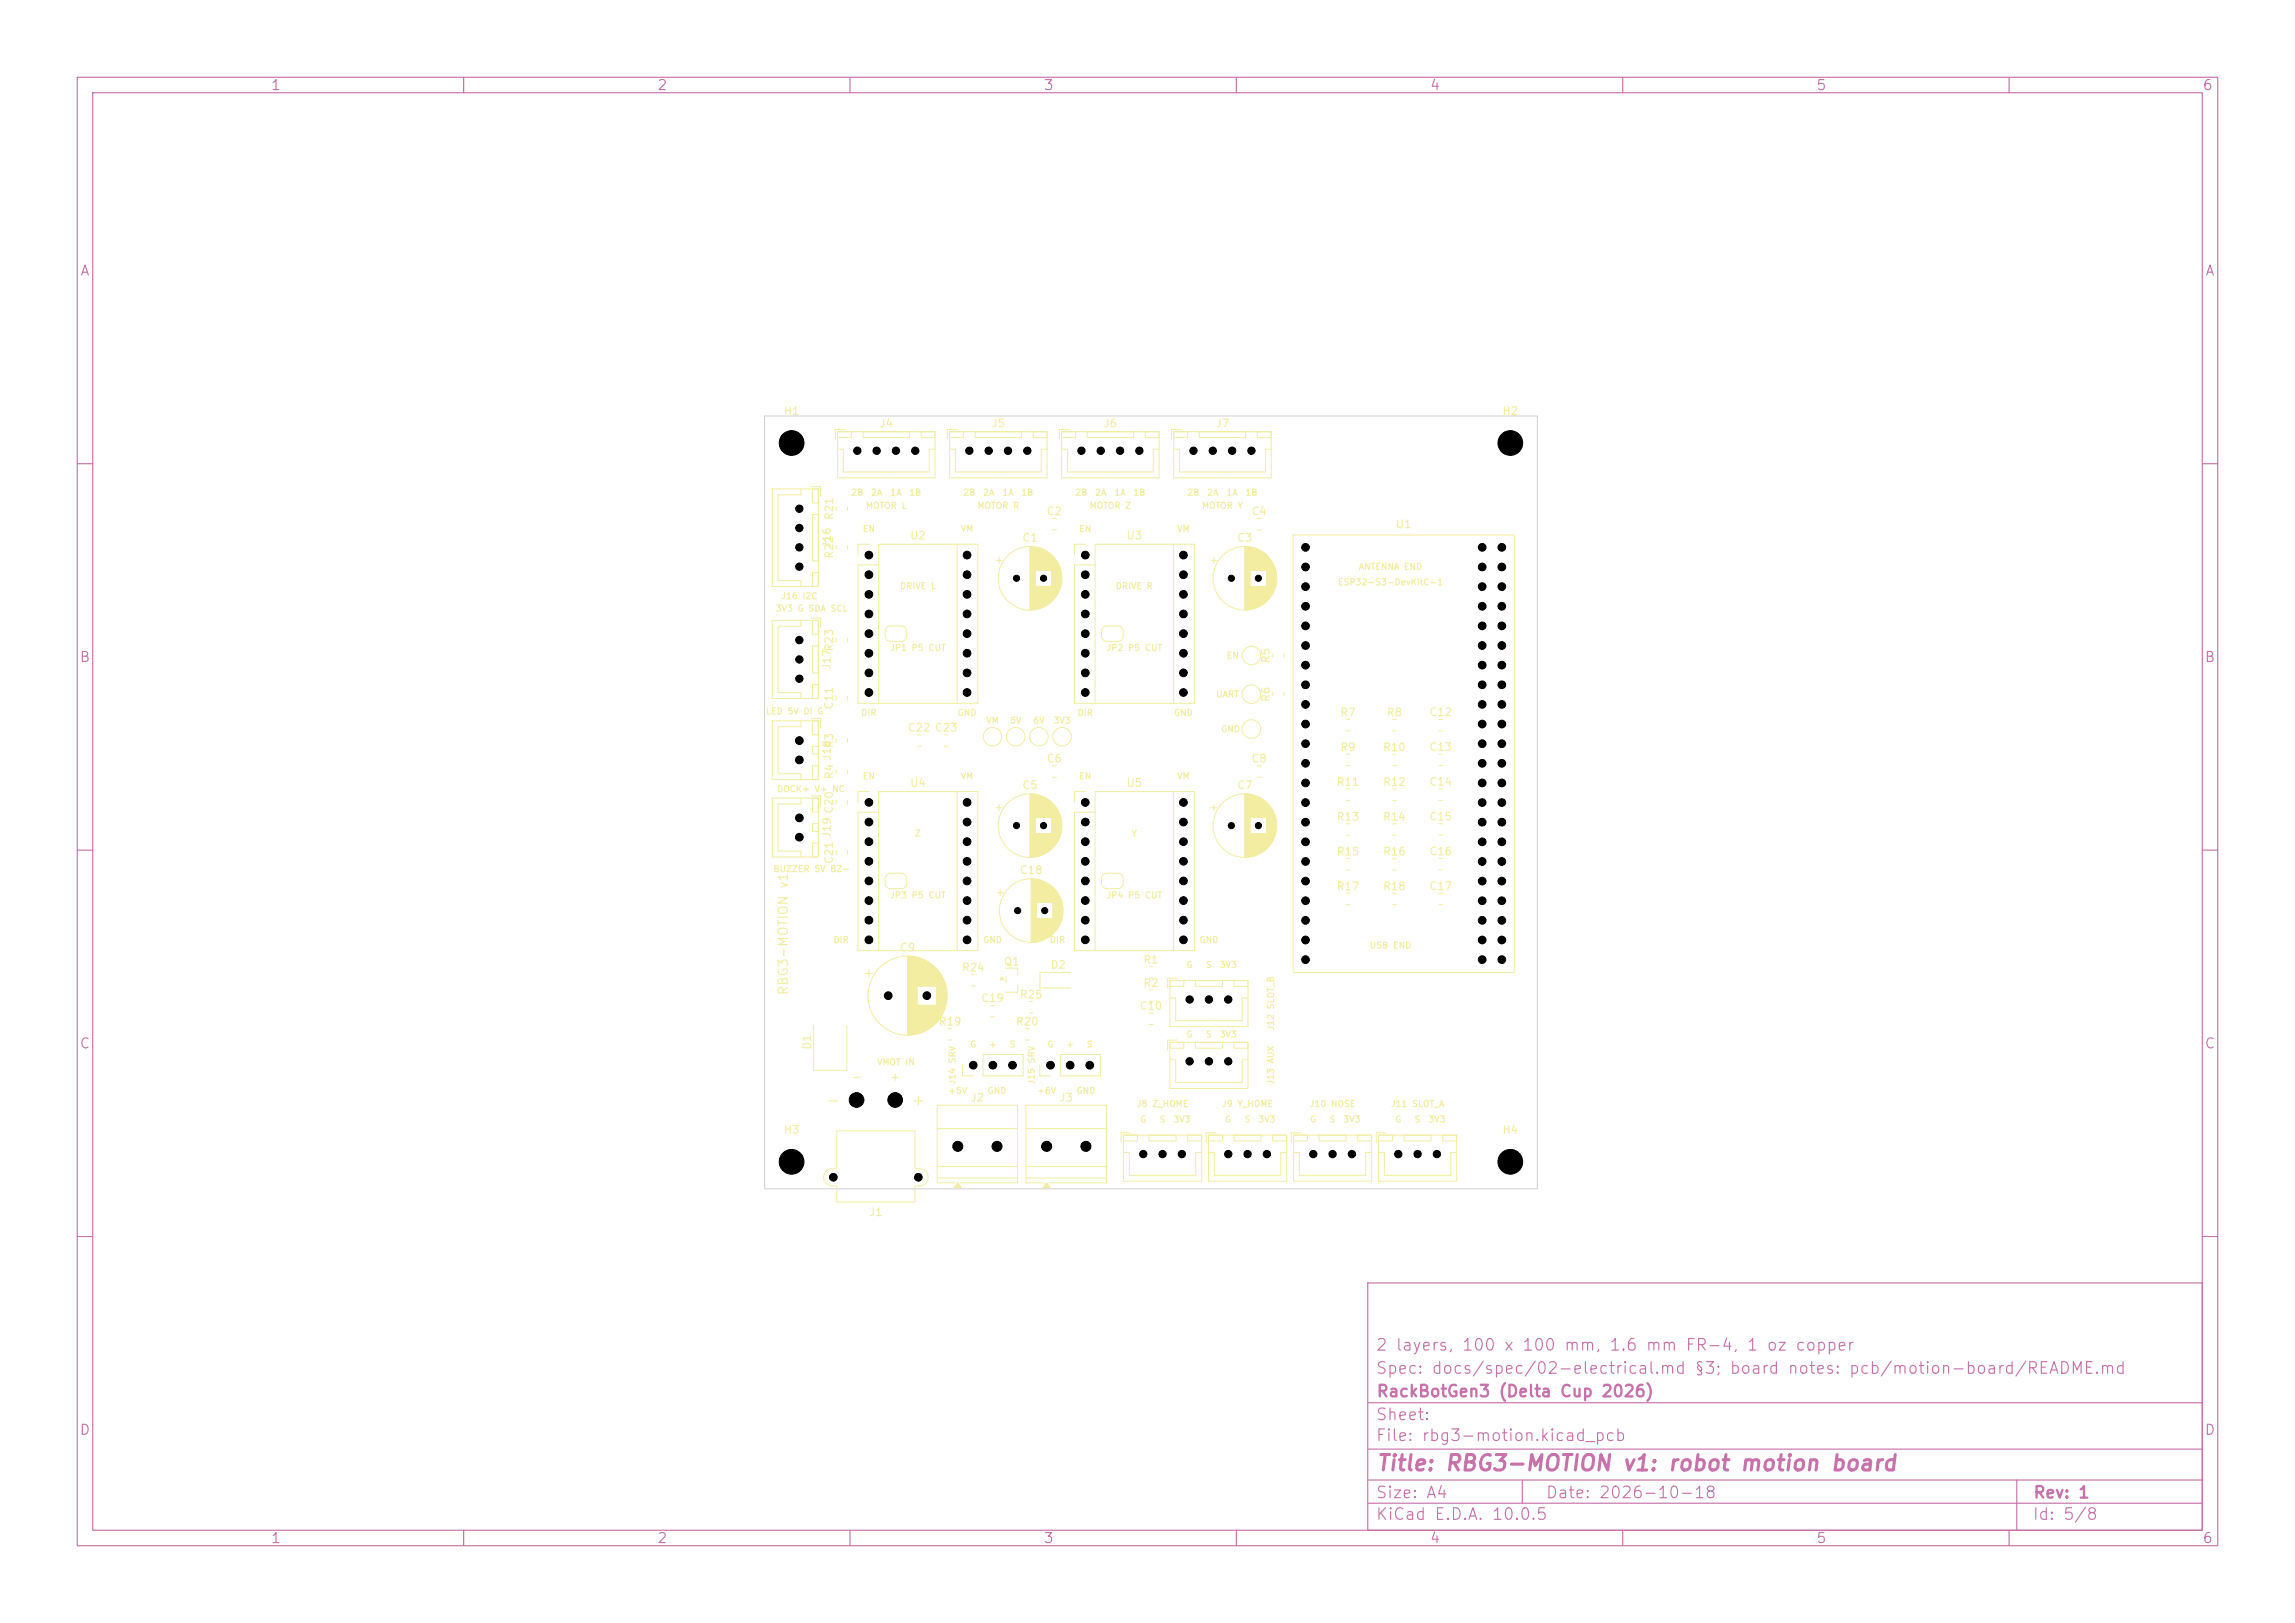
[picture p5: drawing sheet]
<svg xmlns="http://www.w3.org/2000/svg" width="297mm" height="210mm" viewBox="0 0 297 210" stroke-linecap="round" stroke-linejoin="round" font-family="sans-serif">
<defs><g id="words">
<text font-size="2" fill="#c872ab" x="178" y="190.8">Title: RBG3-MOTION v1: robot motion board</text>
<g font-size="1.5" fill="#f2eda1">
<text x="106.8" y="143.5">-</text>
<text x="117.8" y="143.5">+</text>
</g>
<g font-size="1.5" fill="#c872ab">
<text x="178" y="178.1">Spec: docs/spec/02-electrical.md §3; board notes: pcb/motion-board/README.md</text>
<text x="178" y="175.1">2 layers, 100 x 100 mm, 1.6 mm FR-4, 1 oz copper</text>
<text x="178" y="184.1">Sheet:</text>
<text x="178" y="181.1">RackBotGen3 (Delta Cup 2026)</text>
<text x="178" y="186.8">File: rbg3-motion.kicad_pcb</text>
<text x="178" y="197">KiCad E.D.A. 10.0.5</text>
<text x="178" y="194.2">Size: A4</text>
<text x="200" y="194.2">Date: 2026-10-18</text>
<text x="263" y="197">Id: 5/8</text>
<text x="263" y="194.2">Rev: 1</text>
</g>
<g font-size="1.3" fill="#c872ab">
<text x="35" y="12">1</text>
<text x="85" y="12">2</text>
<text x="135" y="12">3</text>
<text x="185" y="12">4</text>
<text x="235" y="12">5</text>
<text x="285" y="12">6</text>
<text x="10.3" y="36">A</text>
<text x="285.3" y="36">A</text>
<text x="10.2" y="86">B</text>
<text x="285.2" y="86">B</text>
<text x="10.2" y="136">C</text>
<text x="285.2" y="136">C</text>
<text x="10.2" y="186">D</text>
<text x="285.2" y="186">D</text>
<text x="35" y="200">1</text>
<text x="85" y="200">2</text>
<text x="135" y="200">3</text>
<text x="185" y="200">4</text>
<text x="235" y="200">5</text>
<text x="285" y="200">6</text>
</g>
<text font-size="1.2" fill="#f2eda1" x="102.3" y="128.9" transform="rotate(-90 102.3 128.9)">RBG3-MOTION v1</text>
<g font-size="1" fill="#f2eda1">
<text x="101.3" y="53.9">H1</text>
<text x="194.4" y="53.9">H2</text>
<text x="113.7" y="55.5">J4</text>
<text x="128.2" y="55.5">J5</text>
<text x="142.7" y="55.5">J6</text>
<text x="157.2" y="55.5">J7</text>
<text x="107.8" y="71" transform="rotate(-90 107.8 71)">J16</text>
<text x="108.1" y="67.4" transform="rotate(-90 108.1 67.4)">R21</text>
<text x="117.7" y="70">U2</text>
<text x="132.2" y="70.3">C1</text>
<text x="135.4" y="66.9">C2</text>
<text x="145.7" y="70">U3</text>
<text x="160" y="70.3">C3</text>
<text x="161.9" y="66.9">C4</text>
<text x="180.6" y="68.6">U1</text>
<text x="108.1" y="72.4" transform="rotate(-90 108.1 72.4)">R22</text>
<text x="107.8" y="86.8" transform="rotate(-90 107.8 86.8)">J17</text>
<text x="108.1" y="84.4" transform="rotate(-90 108.1 84.4)">R23</text>
<text x="164.6" y="85.9" transform="rotate(-90 164.6 85.9)">R5</text>
<text x="108" y="91.9" transform="rotate(-90 108 91.9)">C11</text>
<text x="117.4" y="94.9">C22 C23</text>
<text x="164.6" y="90.9" transform="rotate(-90 164.6 90.9)">R6</text>
<text x="173.4" y="92.9">R7</text>
<text x="179.4" y="92.9">R8</text>
<text x="184.9" y="92.9">C12</text>
<text x="107.8" y="98.5" transform="rotate(-90 107.8 98.5)">J18</text>
<text x="108.1" y="100.9" transform="rotate(-90 108.1 100.9)">R4</text>
<text x="108.1" y="96.9" transform="rotate(-90 108.1 96.9)">R3</text>
<text x="135.4" y="98.9">C6</text>
<text x="161.9" y="98.9">C8</text>
<text x="172.9" y="101.9">R11</text>
<text x="173.4" y="97.4">R9</text>
<text x="178.9" y="97.4">R10</text>
<text x="178.9" y="101.9">R12</text>
<text x="184.9" y="97.4">C13</text>
<text x="184.9" y="101.9">C14</text>
<text x="108" y="105.4" transform="rotate(-90 108 105.4)">C20</text>
<text x="117.7" y="102">U4</text>
<text x="132.2" y="102.3">C5</text>
<text x="145.7" y="102">U5</text>
<text x="160" y="102.3">C7</text>
<text x="172.9" y="106.4">R13</text>
<text x="178.9" y="106.4">R14</text>
<text x="184.9" y="106.4">C15</text>
<text x="107.8" y="108.5" transform="rotate(-90 107.8 108.5)">J19</text>
<text x="108" y="111.9" transform="rotate(-90 108 111.9)">C21</text>
<text x="131.9" y="113.3">C18</text>
<text x="172.9" y="110.9">R15</text>
<text x="178.9" y="110.9">R16</text>
<text x="184.9" y="110.9">C16</text>
<text x="172.9" y="115.4">R17</text>
<text x="178.9" y="115.4">R18</text>
<text x="184.9" y="115.4">C17</text>
<text x="116.4" y="123.3">C9</text>
<text x="124.4" y="125.9">R24</text>
<text x="129.8" y="125.2">Q1</text>
<text x="135.9" y="125.6">D2</text>
<text x="147.9" y="124.9">R1</text>
<text x="126.9" y="129.9">C19</text>
<text x="131.9" y="129.4">R25</text>
<text x="147.4" y="130.9">C10</text>
<text x="147.9" y="127.9">R2</text>
<text x="105.2" y="135.9" transform="rotate(-90 105.2 135.9)">D1</text>
<text x="121.4" y="132.9">R19</text>
<text x="131.4" y="132.9">R20</text>
<text x="110.1" y="140.1">-</text>
<text x="115.1" y="140.1">+</text>
<text x="125.5" y="142.8">J2</text>
<text x="137" y="142.8">J3</text>
<text x="101.3" y="146.9">H3</text>
<text x="194.4" y="146.9">H4</text>
<text x="112.4" y="157.6">J1</text>
</g>
<g font-size=".8" fill="#f2eda1">
<text x="110.1" y="64.3">2B</text>
<text x="112.6" y="64.3">2A</text>
<text x="115.1" y="64.3">1A</text>
<text x="117.6" y="64.3">1B</text>
<text x="124.6" y="64.3">2B</text>
<text x="127.1" y="64.3">2A</text>
<text x="129.6" y="64.3">1A</text>
<text x="132.1" y="64.3">1B</text>
<text x="139.1" y="64.3">2B</text>
<text x="141.6" y="64.3">2A</text>
<text x="144.1" y="64.3">1A</text>
<text x="146.6" y="64.3">1B</text>
<text x="153.6" y="64.3">2B</text>
<text x="156.1" y="64.3">2A</text>
<text x="158.6" y="64.3">1A</text>
<text x="161.1" y="64.3">1B</text>
<text x="111.6" y="69">EN</text>
<text x="112" y="66">MOTOR L</text>
<text x="124.3" y="69">VM</text>
<text x="126.4" y="66">MOTOR R</text>
<text x="139.6" y="69">EN</text>
<text x="140.9" y="66">MOTOR Z</text>
<text x="152.3" y="69">VM</text>
<text x="155.5" y="66">MOTOR Y</text>
<text x="101" y="77.7">J16 I2C</text>
<text x="116.4" y="76.4">DRIVE L</text>
<text x="144.3" y="76.4">DRIVE R</text>
<text x="173.1" y="75.9">ESP32-S3-DevKitC-1</text>
<text x="175.8" y="73.9">ANTENNA END</text>
<text x="100.3" y="79.3">3V3 G SDA SCL</text>
<text x="115.1" y="84.4">JP1 P5 CUT</text>
<text x="143.1" y="84.4">JP2 P5 CUT</text>
<text x="158.7" y="85.4">EN</text>
<text x="99.1" y="92.6">LED 5V DI G</text>
<text x="111.4" y="92.8">DIR</text>
<text x="123.8" y="92.8">GND</text>
<text x="127.6" y="93.8">VM</text>
<text x="130.6" y="93.8">5V</text>
<text x="133.6" y="93.8">6V</text>
<text x="136.3" y="93.8">3V3</text>
<text x="139.4" y="92.8">DIR</text>
<text x="151.9" y="92.8">GND</text>
<text x="157.3" y="90.4">UART</text>
<text x="158" y="94.9">GND</text>
<text x="111.6" y="101">EN</text>
<text x="124.3" y="101">VM</text>
<text x="139.6" y="101">EN</text>
<text x="152.3" y="101">VM</text>
<text x="100.5" y="102.7">DOCK+ V+ NC</text>
<text x="100" y="113">BUZZER 5V BZ-</text>
<text x="118.3" y="108.4">Z</text>
<text x="146.4" y="108.4">Y</text>
<text x="115.1" y="116.4">JP3 P5 CUT</text>
<text x="143.1" y="116.4">JP4 P5 CUT</text>
<text x="107.8" y="122.2">DIR</text>
<text x="127.1" y="122.2">GND</text>
<text x="135.8" y="122.2">DIR</text>
<text x="153.5" y="125.4">G</text>
<text x="155.2" y="122.2">GND</text>
<text x="156" y="125.4">S</text>
<text x="157.8" y="125.4">3V3</text>
<text x="177.2" y="122.9">USB END</text>
<text x="125.5" y="135.7">G</text>
<text x="127.9" y="135.7">+</text>
<text x="130.6" y="135.7">S</text>
<text x="135.5" y="135.7">G</text>
<text x="137.9" y="135.7">+</text>
<text x="140.6" y="135.7">S</text>
<text x="153.5" y="134.4">G</text>
<text x="156" y="134.4">S</text>
<text x="157.8" y="134.4">3V3</text>
<text x="165.1" y="133.4" transform="rotate(-90 165.1 133.4)">J12 SLOT_B</text>
<text x="113.4" y="138">VMOT IN</text>
<text x="122.6" y="141.7">+5V</text>
<text x="123.9" y="140.4" transform="rotate(-90 123.9 140.4)">J14 SRV</text>
<text x="127.7" y="141.7">GND</text>
<text x="134.1" y="140.4" transform="rotate(-90 134.1 140.4)">J15 SRV</text>
<text x="134.1" y="141.7">+6V</text>
<text x="139.2" y="141.7">GND</text>
<text x="147" y="143.4">J8 Z_HOME</text>
<text x="158.1" y="143.4">J9 Y_HOME</text>
<text x="165.1" y="140.4" transform="rotate(-90 165.1 140.4)">J13 AUX</text>
<text x="169.4" y="143.4">J10 NOSE</text>
<text x="179.9" y="143.4">J11 SLOT_A</text>
<text x="147.5" y="145.4">G</text>
<text x="150" y="145.4">S</text>
<text x="151.8" y="145.4">3V3</text>
<text x="158.5" y="145.4">G</text>
<text x="161" y="145.4">S</text>
<text x="162.8" y="145.4">3V3</text>
<text x="169.5" y="145.4">G</text>
<text x="172" y="145.4">S</text>
<text x="173.8" y="145.4">3V3</text>
<text x="180.5" y="145.4">G</text>
<text x="183" y="145.4">S</text>
<text x="184.8" y="145.4">3V3</text>
</g>
</g></defs>
<g fill="none" stroke="#c872ab" stroke-width=".15">
<path d="M10 10h277v190h-277zM12 12h273v186h-273zM60 10v2M110 10v2M160 10v2M210 10v2M260 10v2M10 60h2M285 60h2M10 110h2M285 110h2M10 160h2"/>
<path d="M177 166h108v32h-108zM285 160h2M60 198v2M110 198v2M160 198v2M177 194.5h108M177 191.5h108M177 187.5h108M177 181.5h108M197 191.5v3M210 198v2M260 198v2"/>
<path d="M261 191.5v6.5"/>
</g>
<g fill="none" stroke="#f2eda1" stroke-width=".13">
<path d="M151.9 55.9h12.6v5.9h-12.6zM151.9 58.1h.8v3h11.1v-3h.7M151.9 55.9h1.8v.7h-1.8zM152.9 55.6h-1.3v1.2M155.2 55.9h6v.7h-6zM162.7 55.9h1.8v.7h-1.8zM108.2 70.6v.5M109.7 70.6v.5M128.9 72.5h.8M129.3 72.1v.8M133.3 70.7v8.2M133.4 70.7v8.2"/>
<path d="M133.5 70.7v8.2M133.5 70.8v8.1M133.6 70.8v8.1M133.7 70.8v8.1M133.8 70.8v8.1M133.9 70.8v8.1M134 70.8v8M134 70.8v3M134 75.9v2.9M134.1 70.8v3M134.1 75.9v2.9M134.2 70.8v3"/>
<path d="M134.2 75.9v2.9M134.3 70.9v2.9M134.3 75.9v2.9M134.4 70.9v2.9M134.4 75.9v2.9M134.5 70.9v2.9M134.5 75.9v2.8M134.6 70.9v2.9M134.6 75.9v2.8M134.6 71v2.8M134.7 71v2.8M134.7 75.9v2.8"/>
<path d="M134.7 75.9v2.7M134.8 71v2.8M134.8 75.9v2.7M134.9 71.1v2.7M134.9 75.9v2.7M135 71.1v2.7M135 75.9v2.6M135.1 71.1v2.7M135.1 75.9v2.6M135.1 71.2v2.6M135.2 71.2v2.6M135.2 75.9v2.6"/>
<path d="M135.2 75.9v2.5M135.3 71.2v2.6M135.3 75.9v2.5M135.3 71.3v2.5M135.4 71.3v2.5M135.4 75.9v2.4M135.5 71.4v2.4M135.5 75.9v2.4M135.5 75.9v2.3M135.6 71.4v2.4M135.6 75.9v2.3M135.6 71.5v2.3"/>
<path d="M135.7 71.5v2.3M135.7 75.9v2.3M135.7 75.9v2.2M135.8 71.6v2.2M135.8 75.9v2.2M135.8 75.9v2.1M135.9 71.6v2.2M135.9 75.9v2.1M135.9 71.7v2.1M135.9 75.9v2M136 71.7v2.1M136 75.9v2"/>
<path d="M136 71.8v2M136.1 71.8v2M136.1 75.9v1.9M136.1 71.8v6M136.1 71.9v5.9M136.2 71.9v5.8M136.2 72v5.7M136.3 72v5.7M136.3 72v5.6M136.3 72.1v5.5M136.4 72.1v5.4M136.4 72.2v5.3"/>
<path d="M136.5 72.2v5.2M136.5 72.3v5.1M136.5 72.3v5M136.6 72.4v4.9M136.6 72.4v4.8M136.7 72.5v4.7M136.7 72.5v4.6M136.7 72.6v4.5M136.8 72.7v4.3M136.8 72.7v4.2M136.9 72.8v4.1M136.9 72.9v3.9"/>
<path d="M136.9 72.9v3.8M137 73v3.6M137 73.1v3.5M137.1 73.2v3.3M137.1 73.3v3.1M137.1 73.4v2.9M137.2 73.5v2.7M137.2 73.6v2.5M137.3 73.7v2.2M137.3 73.9v1.9M137.3 74.1v1.5M137.4 74.3v1.1"/>
<path d="M156.7 72.5h.8M157.1 72.1v.8M161.1 70.7v8.2M161.2 70.7v8.2M161.3 70.7v8.2M161.3 70.8v8.1M161.4 70.8v8.1M161.5 70.8v8.1M161.6 70.8v8.1M161.7 70.8v8.1M161.8 70.8v8M161.8 70.8v3"/>
<path d="M161.8 75.9v2.9M161.9 70.8v3M161.9 75.9v2.9M162 70.8v3M162 75.9v2.9M162.1 70.9v2.9M162.1 75.9v2.9M162.2 70.9v2.9M162.2 75.9v2.9M162.3 70.9v2.9M162.3 75.9v2.8M162.4 70.9v2.9"/>
<path d="M162.4 75.9v2.8M162.4 71v2.8M162.5 71v2.8M162.5 75.9v2.8M162.5 75.9v2.7M162.6 71v2.8M162.6 75.9v2.7M162.7 71.1v2.7M162.7 75.9v2.7M162.8 71.1v2.7M162.8 75.9v2.6M162.9 71.1v2.7"/>
<path d="M162.9 75.9v2.6M162.9 71.2v2.6M163 71.2v2.6M163 75.9v2.6M163 75.9v2.5M163.1 71.2v2.6M163.1 75.9v2.5M163.1 71.3v2.5M163.2 71.3v2.5M163.2 75.9v2.4M163.3 71.4v2.4M163.3 75.9v2.4"/>
<path d="M163.3 75.9v2.3M163.4 71.4v2.4M163.4 75.9v2.3M163.4 71.5v2.3M163.5 71.5v2.3M163.5 75.9v2.3M163.5 75.9v2.2M163.6 71.6v2.2M163.6 75.9v2.2M163.6 75.9v2.1M163.7 71.6v2.2M163.7 75.9v2.1"/>
<path d="M163.7 71.7v2.1M163.7 75.9v2M163.8 71.7v2.1M163.8 75.9v2M163.8 71.8v2M163.9 71.8v2M163.9 75.9v1.9M163.9 71.8v6M163.9 71.9v5.9M164 71.9v5.8M164 72v5.7M164.1 72v5.7"/>
<path d="M164.1 72v5.6M164.1 72.1v5.5M164.2 72.1v5.4M164.2 72.2v5.3M164.3 72.2v5.2M164.3 72.3v5.1M164.3 72.3v5M164.4 72.4v4.9M164.4 72.4v4.8M164.5 72.5v4.7M164.5 72.5v4.6M164.5 72.6v4.5"/>
<path d="M164.6 72.7v4.3M164.6 72.7v4.2M164.7 72.8v4.1M164.7 72.9v3.9M164.7 72.9v3.8M164.8 73v3.6M164.8 73.1v3.5M164.9 73.2v3.3M164.9 73.3v3.1M164.9 73.4v2.9M165 73.5v2.7M165 73.6v2.5"/>
<path d="M165.1 73.7v2.2M165.1 73.9v1.9M165.1 74.1v1.5M165.2 74.3v1.1M167.4 69.2h28.6v56.6h-28.6zM99.9 93.3h6v7.6h-6zM103.6 93.3v.7h-2.9v6.1h2.9v.8M104.9 93h1.3v1.2M105.1 93.3h.8v1.8h-.8zM105.1 96.6h.8v1h-.8zM105.1 99.1h.8v1.8h-.8zM142.8 81.2l.4-.2h1.4a.7 .7 0 0 1 .7 .7v.6a.7 .7 0 0 1-.7 .7h-1.4a.7 .7 0 0 1-.7-.7l.1-.7z"/>
<path d="M164.7 84.6v.5M164.7 89.6v.5M166.2 84.6v.5M166.2 89.6v.5M128.9 104.5h.8M129.3 104.1v.8M133.3 102.7v8.2M133.4 102.7v8.2M133.4 102.8v8.1M133.5 102.8v8.1M133.6 102.8v8.1M133.7 102.8v8.1"/>
<path d="M133.8 102.8v8.1M133.9 102.8v8.1M134 102.8v8.1M134 102.8v3M134 107.9v2.9M134.1 102.8v3M134.1 107.9v2.9M134.2 102.8v3M134.2 107.9v2.9M134.2 102.9v2.9M134.3 102.9v2.9M134.3 107.9v2.9"/>
<path d="M134.4 102.9v2.9M134.4 107.9v2.9M134.5 102.9v2.9M134.5 107.9v2.8M134.6 103v2.8M134.6 107.9v2.8M134.7 103v2.8M134.7 107.9v2.8M134.7 107.9v2.7M134.8 103v2.8M134.8 107.9v2.7M134.9 103.1v2.7"/>
<path d="M134.9 107.9v2.7M135 103.1v2.7M135 107.9v2.7M135 107.9v2.6M135.1 103.1v2.7M135.1 107.9v2.6M135.1 103.2v2.6M135.2 103.2v2.6M135.2 107.9v2.6M135.2 107.9v2.5M135.3 103.2v2.6M135.3 107.9v2.5"/>
<path d="M135.3 103.3v2.5M135.4 103.3v2.5M135.4 107.9v2.4M135.5 103.4v2.4M135.5 107.9v2.4M135.5 107.9v2.3M135.6 103.4v2.4M135.6 107.9v2.3M135.6 103.5v2.3M135.7 103.5v2.3M135.7 107.9v2.3M135.7 107.9v2.2"/>
<path d="M135.8 103.6v2.2M135.8 107.9v2.2M135.8 107.9v2.1M135.9 103.6v2.2M135.9 107.9v2.1M135.9 103.7v2.1M136 103.7v2.1M136 107.9v2M136 103.8v2M136.1 103.8v2M136.1 107.9v1.9M136.1 103.8v6"/>
<path d="M136.1 103.9v5.9M136.2 103.9v5.8M136.2 104v5.7M136.3 104v5.7M136.3 104v5.6M136.3 104.1v5.5M136.4 104.1v5.4M136.4 104.2v5.3M136.5 104.2v5.2M136.5 104.3v5.1M136.5 104.3v5M136.6 104.4v4.9"/>
<path d="M136.6 104.4v4.8M136.7 104.5v4.7M136.7 104.5v4.6M136.7 104.6v4.5M136.8 104.7v4.3M136.8 104.7v4.2M136.9 104.8v4.1M136.9 104.9v3.9M136.9 104.9v3.8M137 105v3.6M137 105.1v3.5M137.1 105.2v3.3"/>
<path d="M137.1 105.3v3.1M137.1 105.4v2.9M137.2 105.5v2.7M137.2 105.6v2.5M137.3 105.7v2.2M137.3 105.9v1.9M137.3 106.1v1.5M137.4 106.3v1.1M186.2 106.6h.5M186.2 108.1h.5M186.2 115.6h.5M186.2 117.1h.5"/>
<path d="M129.6 126.5l.3 .3h-.5zM130.2 125.3h1.5v1M130.2 126.4v.8M131.7 127.4v1l-1.5-.1M156.4 146.9h10.1v5.9h-10.1zM156.4 146.9h1.8v.7h-1.8zM156.4 149.1h.8v3h8.6v-3h.7M157.4 146.6h-1.3v1.2M159.7 146.9h3.5v.7h-3.5zM164.7 146.9h1.8v.7h-1.8zM167.4 146.9h10.1v5.9h-10.1zM167.4 146.9h1.8v.7h-1.8z"/>
<path d="M167.4 149.1h.8v3h8.6v-3h.7M168.4 146.6h-1.3v1.2M170.7 146.9h3.5v.7h-3.5zM175.7 146.9h1.8v.7h-1.8z"/>
<circle cx="133.3" cy="74.8" r="4.1"/>
<circle cx="161.1" cy="74.8" r="4.1"/>
<circle cx="131.4" cy="95.3" r="1.2"/>
<circle cx="162" cy="89.8" r="1.2"/>
<circle cx="133.3" cy="106.8" r="4.1"/>
</g>
<path d="M129.6 126.5l.3 .3h-.5z" fill="#f2eda1"/>
<g fill="none" stroke="#f2eda1" stroke-width=".13">
<path d="M108.4 55.9h12.6v5.9h-12.6zM108.4 58.1h.7v3h11.1v-3h.8M108.4 55.9h1.8v.7h-1.8zM109.3 55.6h-1.2v1.2M111.7 55.9h6v.7h-6zM119.2 55.9h1.8v.7h-1.8zM137.4 55.9h12.6v5.9h-12.6zM137.4 55.9h1.8v.7h-1.8zM137.4 58.1h.7v3h11.2v-3h.7M138.3 55.6h-1.2v1.2M140.7 55.9h6v.7h-6zM148.2 55.9h1.8v.7h-1.8z"/>
<path d="M162.7 67.1h.5M162.7 68.6h.5M108.2 99.6v.5M109.7 99.6v.5M136.2 99.1h.5M136.2 100.6h.5M174.2 115.6h.5M174.2 117.1h.5M105.3 132.7v5.8h4.3v-5.8M112 126h1M112.5 125.5v1M117.4 123.8v10.1"/>
<path d="M117.5 123.8v10.1M117.6 123.8v10.1M117.7 123.8v10.1M117.8 123.8v10.1M117.9 123.8v10.1M118 123.8v10.1M118.1 123.8v10.1M118.2 123.8v10.1M118.2 123.8v10M118.3 123.8v10M118.4 123.8v10M118.5 123.9v9.9"/>
<path d="M118.6 123.9v9.9M118.7 123.9v9.9M118.7 123.9v3.7M118.7 130.1v3.6M118.8 123.9v3.7M118.8 130.1v3.6M118.9 124v3.6M118.9 130.1v3.6M119 124v3.6M119 130.1v3.6M119.1 124v3.6M119.1 130.1v3.5"/>
<path d="M119.2 124v3.6M119.2 130.1v3.5M119.2 124.1v3.5M119.3 124.1v3.5M119.3 130.1v3.5M119.4 124.1v3.5M119.4 130.1v3.4M119.4 124.2v3.4M119.5 124.2v3.4M119.5 130.1v3.4M119.6 124.2v3.4M119.6 130.1v3.4"/>
<path d="M119.6 130.1v3.3M119.7 124.3v3.3M119.7 130.1v3.3M119.8 124.3v3.3M119.8 130.1v3.3M119.8 130.1v3.2M119.9 124.4v3.2M119.9 130.1v3.2M120 124.4v3.2M120 130.1v3.1M120 124.5v3.1M120.1 124.5v3.1"/>
<path d="M120.1 130.1v3.1M120.2 124.5v3.1M120.2 130.1v3M120.2 124.6v3M120.3 124.6v3M120.3 130.1v3M120.3 130.1v2.9M120.4 124.7v2.9M120.4 130.1v2.9M120.4 130.1v2.8M120.5 124.8v2.8M120.5 130.1v2.8"/>
<path d="M120.6 124.8v2.8M120.6 130.1v2.8M120.6 130.1v2.7M120.6 124.9v2.7M120.7 124.9v2.7M120.7 130.1v2.7M120.7 130.1v2.6M120.8 125v2.6M120.8 130.1v2.6M120.8 130.1v2.5M120.9 125.1v2.5M120.9 130.1v2.5"/>
<path d="M120.9 130.1v2.4M121 125.2v2.4M121 130.1v2.4M121 130.1v2.3M121.1 125.3v2.3M121.1 130.1v2.3M121.2 125.4v2.2M121.2 130.1v2.2M121.2 125.4v6.9M121.2 125.4v6.8M121.3 125.5v6.7M121.3 125.5v6.6"/>
<path d="M121.4 125.6v6.5M121.4 125.6v6.4M121.4 125.7v6.3M121.5 125.7v6.2M121.5 125.8v6.1M121.6 125.8v6M121.6 125.9v5.9M121.6 125.9v5.8M121.7 126v5.7M121.7 126.1v5.5M121.8 126.1v5.4M121.8 126.2v5.3"/>
<path d="M121.8 126.3v5.1M121.9 126.3v5M121.9 126.4v4.9M122 126.5v4.7M122 126.5v4.6M122 126.6v4.4M122.1 126.7v4.3M122.1 126.8v4.1M122.2 126.9v3.9M122.2 127v3.7M122.2 127.1v3.5M122.3 127.2v3.3"/>
<path d="M122.3 127.3v3M122.4 127.5v2.7M122.4 127.6v2.5M122.4 127.8v2.1M122.5 128v1.7M122.5 128.2v1.2M125.7 126.1h.5M125.7 127.6h.5M148.7 131.1h.5M148.7 132.6h.5M151.4 126.9h10.1v5.9h-10.1zM151.4 134.9h10.1v5.9h-10.1z"/>
<path d="M151.4 126.9h1.8v.7h-1.8zM151.4 134.9h1.8v.7h-1.8zM151.4 129.1h.8v3h8.6v-3h.7M151.4 137.1h.8v3h8.6v-3h.7M152.4 126.6h-1.3v1.2M152.4 134.6h-1.3v1.2M154.7 126.9h3.5v.7h-3.5zM154.7 134.9h3.5v.7h-3.5zM159.7 126.9h1.8v.7h-1.8zM159.7 134.9h1.8v.7h-1.8zM132.8 146h10.4M132.8 150.9h10.4"/>
<path d="M132.8 152.4h10.4M135.1 153.1h-2.3v-10.1h10.4v10.1h-7.5M135.4 153.1l.5 .6h-.9z"/>
<circle cx="128.4" cy="95.3" r="1.2"/>
<circle cx="162" cy="94.3" r="1.2"/>
<circle cx="117.4" cy="128.8" r="5.1"/>
</g>
<path d="M135.4 153.1l.5 .6h-.9z" fill="#f2eda1"/>
<g fill="none" stroke="#f2eda1" stroke-width=".13">
<path d="M99.9 63.3h6v12.6h-6zM103.6 63.3v.7h-2.9v11.1h2.9v.8M104.9 63h1.3v1.2M105.1 63.3h.8v1.8h-.8zM105.1 66.6h.8v6h-.8zM105.1 74.1h.8v1.8h-.8zM140.4 70.4h-1.4v1.4M141.7 73.1h-2.7v17.9h15.6v-20.6h-12.9v20.6M151.9 70.4v20.6M108.2 82.6v.5M109.7 82.6v.5M174.2 97.6h.5"/>
<path d="M174.2 99.1h.5M180.2 97.6h.5M180.2 99.1h.5M99.9 103.3h6v7.6h-6zM103.6 103.3v.7h-2.9v6.1h2.9v.8M104.9 103h1.3v1.2M105.1 103.3h.8v1.8h-.8zM105.1 106.6h.8v1h-.8zM105.1 109.1h.8v1.8h-.8zM108.2 110.1v.5M109.7 110.1v.5M156.7 104.5h.8"/>
<path d="M157.1 104.1v.8M161.1 102.7v8.2M161.2 102.7v8.2M161.2 102.8v8.1M161.3 102.8v8.1M161.4 102.8v8.1M161.5 102.8v8.1M161.6 102.8v8.1M161.7 102.8v8.1M161.8 102.8v8.1M161.8 102.8v3M161.8 107.9v2.9"/>
<path d="M161.9 102.8v3M161.9 107.9v2.9M162 102.8v3M162 107.9v2.9M162 102.9v2.9M162.1 102.9v2.9M162.1 107.9v2.9M162.2 102.9v2.9M162.2 107.9v2.9M162.3 102.9v2.9M162.3 107.9v2.8M162.4 103v2.8"/>
<path d="M162.4 107.9v2.8M162.5 103v2.8M162.5 107.9v2.8M162.5 107.9v2.7M162.6 103v2.8M162.6 107.9v2.7M162.7 103.1v2.7M162.7 107.9v2.7M162.8 103.1v2.7M162.8 107.9v2.7M162.8 107.9v2.6M162.9 103.1v2.7"/>
<path d="M162.9 107.9v2.6M162.9 103.2v2.6M163 103.2v2.6M163 107.9v2.6M163 107.9v2.5M163.1 103.2v2.6M163.1 107.9v2.5M163.1 103.3v2.5M163.2 103.3v2.5M163.2 107.9v2.4M163.3 103.4v2.4M163.3 107.9v2.4"/>
<path d="M163.3 107.9v2.3M163.4 103.4v2.4M163.4 107.9v2.3M163.4 103.5v2.3M163.5 103.5v2.3M163.5 107.9v2.3M163.5 107.9v2.2M163.6 103.6v2.2M163.6 107.9v2.2M163.6 107.9v2.1M163.7 103.6v2.2M163.7 107.9v2.1"/>
<path d="M163.7 103.7v2.1M163.8 103.7v2.1M163.8 107.9v2M163.8 103.8v2M163.9 103.8v2M163.9 107.9v1.9M163.9 103.8v6M163.9 103.9v5.9M164 103.9v5.8M164 104v5.7M164.1 104v5.7M164.1 104v5.6"/>
<path d="M164.1 104.1v5.5M164.2 104.1v5.4M164.2 104.2v5.3M164.3 104.2v5.2M164.3 104.3v5.1M164.3 104.3v5M164.4 104.4v4.9M164.4 104.4v4.8M164.5 104.5v4.7M164.5 104.5v4.6M164.5 104.6v4.5M164.6 104.7v4.3"/>
<path d="M164.6 104.7v4.2M164.7 104.8v4.1M164.7 104.9v3.9M164.7 104.9v3.8M164.8 105v3.6M164.8 105.1v3.5M164.9 105.2v3.3M164.9 105.3v3.1M164.9 105.4v2.9M165 105.5v2.7M165 105.6v2.5M165.1 105.7v2.2"/>
<path d="M165.1 105.9v1.9M165.1 106.1v1.5M165.2 106.3v1.1M174.2 106.6h.5M174.2 108.1h.5M122.7 133.1h.5M122.7 134.6h.5M128.2 130.1h.5M128.2 131.6h.5M133.2 129.6h.5M133.2 131.1h.5M134.6 137.8v1.4h1.3"/>
<path d="M137.2 136.5h5.2v2.7h-5.2zM121.3 146h10.4M121.3 150.9h10.4M121.3 152.4h10.4M123.6 153.1h-2.3v-10.1h10.4v10.1h-7.5M123.9 153.1l.5 .6h-.9z"/>
<circle cx="137.4" cy="95.3" r="1.2"/>
<circle cx="161.1" cy="106.8" r="4.1"/>
</g>
<path d="M123.9 153.1l.5 .6h-.9z" fill="#f2eda1"/>
<g fill="none" stroke="#f2eda1" stroke-width=".13">
<path d="M122.9 55.9h12.6v5.9h-12.6zM122.9 55.9h1.8v.7h-1.8zM122.9 58.1h.7v3h11.1v-3h.8M123.8 55.6h-1.2v1.2M126.2 55.9h6v.7h-6zM133.7 55.9h1.8v.7h-1.8zM104.9 80h1.3v1.2M108.2 65.6v.5M109.7 65.6v.5M112.4 70.4h-1.4v1.4M113.7 73.1h-2.7v17.9h15.5v-20.6h-12.8v20.6M123.9 70.4v20.6"/>
<path d="M136.2 67.1h.5M136.2 68.6h.5M99.9 80.3h6v10.1h-6zM103.6 80.3v.7h-2.9v8.6h2.9v.8M105.1 80.3h.8v1.8h-.8zM105.1 83.6h.8v3.5h-.8zM105.1 88.6h.8v1.8h-.8zM108.2 90.1v.5M108.2 95.6v.5M109.7 90.1v.5M109.7 95.6v.5M114.8 81.2l.4-.2h1.4a.7 .7 0 0 1 .7 .7v.6a.7 .7 0 0 1-.7 .7h-1.4a.7 .7 0 0 1-.7-.7l.1-.7z"/>
<path d="M118.7 95.1h.5M118.7 96.6h.5M122.2 95.1h.5M122.2 96.6h.5M162.7 99.1h.5M174.2 93.1h.5M174.2 94.6h.5M180.2 93.1h.5M180.2 94.6h.5M186.2 93.1h.5M186.2 94.6h.5M186.2 97.6h.5"/>
<path d="M186.2 99.1h.5M108.2 103.6v.5M109.7 103.6v.5M112.4 102.4h-1.4v1.4M113.7 105.1h-2.7v17.9h15.5v-20.6h-12.8v20.6M114.8 113.2l.4-.2h1.4a.7 .7 0 0 1 .7 .7v.6a.7 .7 0 0 1-.7 .7h-1.4a.7 .7 0 0 1-.7-.7l.1-.7zM123.9 102.4v20.6M129 115.5h.8M129.4 115.1v.8M133.4 113.7v8.2M133.5 113.7v8.2M133.5 113.8v8.1"/>
<path d="M133.6 113.8v8.1M133.7 113.8v8.1M133.8 113.8v8.1M133.9 113.8v8.1M134 113.8v8.1M134.1 113.8v8.1M134.2 113.8v3M134.2 118.9v2.9M134.3 113.8v3M134.3 118.9v2.9M134.4 113.9v2.9M134.4 118.9v2.9"/>
<path d="M134.5 113.9v2.9M134.5 118.9v2.9M134.6 113.9v2.9M134.6 118.9v2.9M134.6 118.9v2.8M134.7 113.9v2.9M134.7 118.9v2.8M134.7 114v2.8M134.8 114v2.8M134.8 118.9v2.8M134.9 114v2.8M134.9 118.9v2.8"/>
<path d="M134.9 118.9v2.7M135 114v2.8M135 118.9v2.7M135 114.1v2.7M135.1 114.1v2.7M135.1 118.9v2.7M135.2 114.1v2.7M135.2 118.9v2.6M135.2 114.2v2.6M135.3 114.2v2.6M135.3 118.9v2.6M135.4 114.2v2.6"/>
<path d="M135.4 118.9v2.5M135.4 114.3v2.5M135.5 114.3v2.5M135.5 118.9v2.5M135.5 118.9v2.4M135.6 114.3v2.5M135.6 118.9v2.4M135.6 114.4v2.4M135.7 114.4v2.4M135.7 118.9v2.3M135.8 114.5v2.3M135.8 118.9v2.3"/>
<path d="M135.8 118.9v2.2M135.9 114.5v2.3M135.9 118.9v2.2M135.9 114.6v2.2M136 114.6v2.2M136 118.9v2.1M136 114.7v2.1M136.1 114.7v2.1M136.1 118.9v2.1M136.1 118.9v2M136.2 114.8v2M136.2 118.9v2"/>
<path d="M136.2 118.9v1.9M136.2 114.8v6M136.3 114.9v5.9M136.3 114.9v5.8M136.4 115v5.7M136.4 115v5.6M136.5 115.1v5.5M136.5 115.1v5.4M136.6 115.2v5.3M136.6 115.2v5.2M136.6 115.3v5.1M136.7 115.3v5"/>
<path d="M136.7 115.4v4.9M136.8 115.4v4.8M136.8 115.5v4.7M136.8 115.5v4.6M136.9 115.6v4.5M136.9 115.7v4.3M137 115.7v4.2M137 115.8v4.1M137 115.9v3.9M137.1 115.9v3.8M137.1 116v3.6M137.2 116.1v3.5"/>
<path d="M137.2 116.2v3.3M137.2 116.3v3.1M137.3 116.4v2.9M137.3 116.5v2.7M137.4 116.6v2.5M137.4 116.7v2.2M137.4 116.9v1.9M137.5 117.1v1.5M137.5 117.3v1.1M140.4 102.4h-1.4v1.4M141.7 105.1h-2.7v17.9h15.6v-20.6h-12.9v20.6M142.8 113.2l.4-.2h1.4a.7 .7 0 0 1 .7 .7v.6a.7 .7 0 0 1-.7 .7h-1.4a.7 .7 0 0 1-.7-.7l.1-.7z"/>
<path d="M151.9 102.4v20.6M162.7 100.6h.5M174.2 102.1h.5M174.2 103.6h.5M174.2 111.1h.5M174.2 112.6h.5M180.2 102.1h.5M180.2 103.6h.5M180.2 111.1h.5M180.2 112.6h.5M180.2 115.6h.5M180.2 117.1h.5"/>
<path d="M180.2 106.6h.5M180.2 108.1h.5M186.2 102.1h.5M186.2 103.6h.5M186.2 111.1h.5M186.2 112.6h.5M124.6 137.8v1.4h1.3M127.2 136.5h5.2v2.7h-5.2zM132.7 133.1h.5M132.7 134.6h.5M138.6 125.8h-4v2h4M148.7 125.1h.5"/>
<path d="M148.7 126.6h.5M148.7 128.1h.5M148.7 129.6h.5M108.3 146.3h10.1v4.9h.6a1.11 1.11 0 0 1 1.1 1.1 1.11 1.11 0 0 1-1.1 1.1h-.6v2.1h-10.1v-2.1h-.6a1.11 1.11 0 0 1-1.1-1.1 1.11 1.11 0 0 1 1.1-1.1h.6zM145.4 146.9h10.1v5.9h-10.1zM145.4 149.1h.7v3h8.7v-3h.7M145.4 146.9h1.8v.7h-1.8zM146.4 146.6h-1.3v1.2M148.7 146.9h3.5v.7h-3.5zM153.7 146.9h1.8v.7h-1.8zM178.4 146.9h10.1v5.9h-10.1zM178.4 149.1h.8v3h8.6v-3h.7"/>
<path d="M178.4 146.9h1.8v.7h-1.8zM179.4 146.6h-1.3v1.2M181.7 146.9h3.5v.7h-3.5zM186.7 146.9h1.8v.7h-1.8z"/>
<circle cx="134.4" cy="95.3" r="1.2"/>
<circle cx="162" cy="84.8" r="1.2"/>
<circle cx="133.4" cy="117.8" r="4.1"/>
</g>
<path d="M98.9 53.8h100.1v100h-100.1z" fill="none" stroke="#d0d2cd" stroke-width=".13"/>
<g fill="#000" stroke="#000" stroke-width=".13">
<circle cx="102.4" cy="57.3" r="1.6"/>
<circle cx="110.9" cy="58.3" r=".47"/>
<circle cx="113.4" cy="58.3" r=".48"/>
<circle cx="115.9" cy="58.3" r=".47"/>
<circle cx="118.4" cy="58.3" r=".48"/>
<circle cx="125.4" cy="58.3" r=".48"/>
<circle cx="127.9" cy="58.3" r=".47"/>
<circle cx="130.4" cy="58.3" r=".47"/>
<circle cx="132.9" cy="58.3" r=".47"/>
<circle cx="139.9" cy="58.3" r=".47"/>
<circle cx="142.4" cy="58.3" r=".47"/>
<circle cx="144.9" cy="58.3" r=".47"/>
<circle cx="147.5" cy="58.3" r=".47"/>
<circle cx="154.5" cy="58.3" r=".47"/>
<circle cx="157" cy="58.3" r=".48"/>
<circle cx="159.5" cy="58.3" r=".47"/>
<circle cx="162" cy="58.3" r=".48"/>
<circle cx="195.5" cy="57.3" r="1.6"/>
<circle cx="103.4" cy="73.3" r=".48"/>
<circle cx="103.4" cy="68.3" r=".48"/>
<circle cx="103.4" cy="65.8" r=".48"/>
<circle cx="103.4" cy="70.8" r=".48"/>
<circle cx="112.4" cy="79.4" r=".5"/>
<circle cx="112.4" cy="76.9" r=".5"/>
<circle cx="112.4" cy="71.8" r=".5"/>
<circle cx="112.4" cy="74.4" r=".5"/>
<circle cx="125.1" cy="79.4" r=".5"/>
<circle cx="125.1" cy="76.9" r=".5"/>
<circle cx="125.1" cy="71.8" r=".5"/>
<circle cx="125.1" cy="74.4" r=".5"/>
<circle cx="131.5" cy="74.8" r=".4"/>
<circle cx="135" cy="74.8" r=".4"/>
<circle cx="140.4" cy="71.8" r=".5"/>
<circle cx="140.4" cy="79.4" r=".5"/>
<circle cx="140.4" cy="76.9" r=".5"/>
<circle cx="140.4" cy="74.4" r=".5"/>
<circle cx="153.2" cy="79.4" r=".5"/>
<circle cx="153.2" cy="71.8" r=".5"/>
<circle cx="153.2" cy="76.9" r=".5"/>
<circle cx="153.2" cy="74.4" r=".5"/>
<circle cx="159.4" cy="74.8" r=".4"/>
<circle cx="162.9" cy="74.8" r=".4"/>
<circle cx="169" cy="70.8" r=".5"/>
<circle cx="169" cy="73.4" r=".5"/>
<circle cx="169" cy="75.9" r=".5"/>
<circle cx="169" cy="78.4" r=".5"/>
<circle cx="191.8" cy="70.8" r=".5"/>
<circle cx="191.8" cy="73.4" r=".5"/>
<circle cx="191.8" cy="75.9" r=".5"/>
<circle cx="191.8" cy="78.4" r=".5"/>
<circle cx="194.4" cy="70.8" r=".5"/>
<circle cx="194.4" cy="75.9" r=".5"/>
<circle cx="194.4" cy="73.4" r=".5"/>
<circle cx="194.4" cy="78.4" r=".5"/>
<circle cx="103.4" cy="82.8" r=".48"/>
<circle cx="103.4" cy="87.8" r=".48"/>
<circle cx="103.4" cy="85.3" r=".48"/>
<circle cx="103.4" cy="95.8" r=".5"/>
<circle cx="103.4" cy="98.3" r=".5"/>
<circle cx="112.4" cy="82" r=".5"/>
<circle cx="112.4" cy="89.6" r=".5"/>
<circle cx="112.4" cy="84.5" r=".5"/>
<circle cx="112.4" cy="87.1" r=".5"/>
<circle cx="125.1" cy="82" r=".5"/>
<circle cx="125.1" cy="84.5" r=".5"/>
<circle cx="125.1" cy="89.6" r=".5"/>
<circle cx="125.1" cy="87.1" r=".5"/>
<circle cx="140.4" cy="82" r=".5"/>
<circle cx="140.4" cy="89.6" r=".5"/>
<circle cx="140.4" cy="84.5" r=".5"/>
<circle cx="140.4" cy="87.1" r=".5"/>
<circle cx="153.2" cy="82" r=".5"/>
<circle cx="153.2" cy="84.5" r=".5"/>
<circle cx="153.2" cy="89.6" r=".5"/>
<circle cx="153.2" cy="87.1" r=".5"/>
<circle cx="169" cy="83.5" r=".5"/>
<circle cx="169" cy="96.2" r=".5"/>
<circle cx="169" cy="86.1" r=".5"/>
<circle cx="169" cy="88.6" r=".5"/>
<circle cx="169" cy="81" r=".5"/>
<circle cx="169" cy="98.8" r=".5"/>
<circle cx="169" cy="93.7" r=".5"/>
<circle cx="169" cy="91.1" r=".5"/>
<circle cx="191.8" cy="96.2" r=".5"/>
<circle cx="191.8" cy="83.5" r=".5"/>
<circle cx="191.8" cy="93.7" r=".5"/>
<circle cx="191.8" cy="98.8" r=".5"/>
<circle cx="191.8" cy="88.6" r=".5"/>
<circle cx="191.8" cy="81" r=".5"/>
<circle cx="191.8" cy="86.1" r=".5"/>
<circle cx="191.8" cy="91.1" r=".5"/>
<circle cx="194.4" cy="96.2" r=".5"/>
<circle cx="194.4" cy="83.5" r=".5"/>
<circle cx="194.4" cy="88.6" r=".5"/>
<circle cx="194.4" cy="93.7" r=".5"/>
<circle cx="194.4" cy="81" r=".5"/>
<circle cx="194.4" cy="98.8" r=".5"/>
<circle cx="194.4" cy="86.1" r=".5"/>
<circle cx="194.4" cy="91.1" r=".5"/>
<circle cx="103.4" cy="105.8" r=".5"/>
<circle cx="103.4" cy="108.3" r=".5"/>
<circle cx="112.4" cy="108.9" r=".5"/>
<circle cx="112.4" cy="116.5" r=".5"/>
<circle cx="112.4" cy="106.4" r=".5"/>
<circle cx="112.4" cy="111.4" r=".5"/>
<circle cx="112.4" cy="103.8" r=".5"/>
<circle cx="112.4" cy="119.1" r=".5"/>
<circle cx="112.4" cy="114" r=".5"/>
<circle cx="125.1" cy="108.9" r=".5"/>
<circle cx="125.1" cy="103.8" r=".5"/>
<circle cx="125.1" cy="116.5" r=".5"/>
<circle cx="125.1" cy="106.4" r=".5"/>
<circle cx="125.1" cy="119.1" r=".5"/>
<circle cx="125.1" cy="111.4" r=".5"/>
<circle cx="125.1" cy="114" r=".5"/>
<circle cx="131.5" cy="106.8" r=".4"/>
<circle cx="131.7" cy="117.8" r=".4"/>
<circle cx="135" cy="106.8" r=".4"/>
<circle cx="135.2" cy="117.8" r=".4"/>
<circle cx="140.4" cy="108.9" r=".5"/>
<circle cx="140.4" cy="111.4" r=".5"/>
<circle cx="140.4" cy="116.5" r=".5"/>
<circle cx="140.4" cy="103.8" r=".5"/>
<circle cx="140.4" cy="106.4" r=".5"/>
<circle cx="140.4" cy="119.1" r=".5"/>
<circle cx="140.4" cy="114" r=".5"/>
<circle cx="153.2" cy="108.9" r=".5"/>
<circle cx="153.2" cy="111.4" r=".5"/>
<circle cx="153.2" cy="103.8" r=".5"/>
<circle cx="153.2" cy="106.4" r=".5"/>
<circle cx="153.2" cy="116.5" r=".5"/>
<circle cx="153.2" cy="119.1" r=".5"/>
<circle cx="153.2" cy="114" r=".5"/>
<circle cx="159.4" cy="106.8" r=".4"/>
<circle cx="162.9" cy="106.8" r=".4"/>
<circle cx="169" cy="108.9" r=".5"/>
<circle cx="169" cy="106.4" r=".5"/>
<circle cx="169" cy="119.1" r=".5"/>
<circle cx="169" cy="114" r=".5"/>
<circle cx="169" cy="111.5" r=".5"/>
<circle cx="169" cy="101.3" r=".5"/>
<circle cx="169" cy="103.8" r=".5"/>
<circle cx="169" cy="116.5" r=".5"/>
<circle cx="191.8" cy="108.9" r=".5"/>
<circle cx="191.8" cy="101.3" r=".5"/>
<circle cx="191.8" cy="119.1" r=".5"/>
<circle cx="191.8" cy="114" r=".5"/>
<circle cx="191.8" cy="111.5" r=".5"/>
<circle cx="191.8" cy="106.4" r=".5"/>
<circle cx="191.8" cy="103.8" r=".5"/>
<circle cx="191.8" cy="116.5" r=".5"/>
<circle cx="194.4" cy="108.9" r=".5"/>
<circle cx="194.4" cy="114" r=".5"/>
<circle cx="194.4" cy="101.3" r=".5"/>
<circle cx="194.4" cy="111.5" r=".5"/>
<circle cx="194.4" cy="106.4" r=".5"/>
<circle cx="194.4" cy="119.1" r=".5"/>
<circle cx="194.4" cy="116.5" r=".5"/>
<circle cx="194.4" cy="103.8" r=".5"/>
<circle cx="112.4" cy="121.6" r=".5"/>
<circle cx="114.9" cy="128.8" r=".5"/>
<circle cx="119.9" cy="128.8" r=".5"/>
<circle cx="125.1" cy="121.6" r=".5"/>
<circle cx="125.9" cy="137.8" r=".5"/>
<circle cx="128.5" cy="137.8" r=".5"/>
<circle cx="131" cy="137.8" r=".5"/>
<circle cx="135.9" cy="137.8" r=".5"/>
<circle cx="138.5" cy="137.8" r=".5"/>
<circle cx="140.4" cy="121.6" r=".5"/>
<circle cx="141" cy="137.8" r=".5"/>
<circle cx="153.2" cy="121.6" r=".5"/>
<circle cx="154" cy="137.3" r=".48"/>
<circle cx="154" cy="129.3" r=".48"/>
<circle cx="156.5" cy="137.3" r=".48"/>
<circle cx="156.5" cy="129.3" r=".48"/>
<circle cx="159" cy="137.3" r=".48"/>
<circle cx="159" cy="129.3" r=".48"/>
<circle cx="169" cy="121.6" r=".5"/>
<circle cx="169" cy="124.2" r=".5"/>
<circle cx="191.8" cy="121.6" r=".5"/>
<circle cx="191.8" cy="124.2" r=".5"/>
<circle cx="194.4" cy="121.6" r=".5"/>
<circle cx="194.4" cy="124.2" r=".5"/>
<circle cx="102.4" cy="150.3" r="1.6"/>
<circle cx="107.8" cy="152.3" r=".5"/>
<circle cx="110.8" cy="142.3" r=".95"/>
<circle cx="115.8" cy="142.3" r=".95"/>
<circle cx="118.8" cy="152.3" r=".5"/>
<circle cx="123.9" cy="148.3" r=".65"/>
<circle cx="129" cy="148.3" r=".65"/>
<circle cx="135.4" cy="148.3" r=".65"/>
<circle cx="140.5" cy="148.3" r=".65"/>
<circle cx="148" cy="149.3" r=".48"/>
<circle cx="150.5" cy="149.3" r=".48"/>
<circle cx="153" cy="149.3" r=".48"/>
<circle cx="159" cy="149.3" r=".48"/>
<circle cx="161.5" cy="149.3" r=".48"/>
<circle cx="164" cy="149.3" r=".48"/>
<circle cx="170" cy="149.3" r=".48"/>
<circle cx="172.5" cy="149.3" r=".48"/>
<circle cx="175" cy="149.3" r=".48"/>
<circle cx="181" cy="149.3" r=".48"/>
<circle cx="183.5" cy="149.3" r=".48"/>
<circle cx="186" cy="149.3" r=".48"/>
<circle cx="195.5" cy="150.3" r="1.6"/>
</g>
<use href="#words"/>
</svg>
